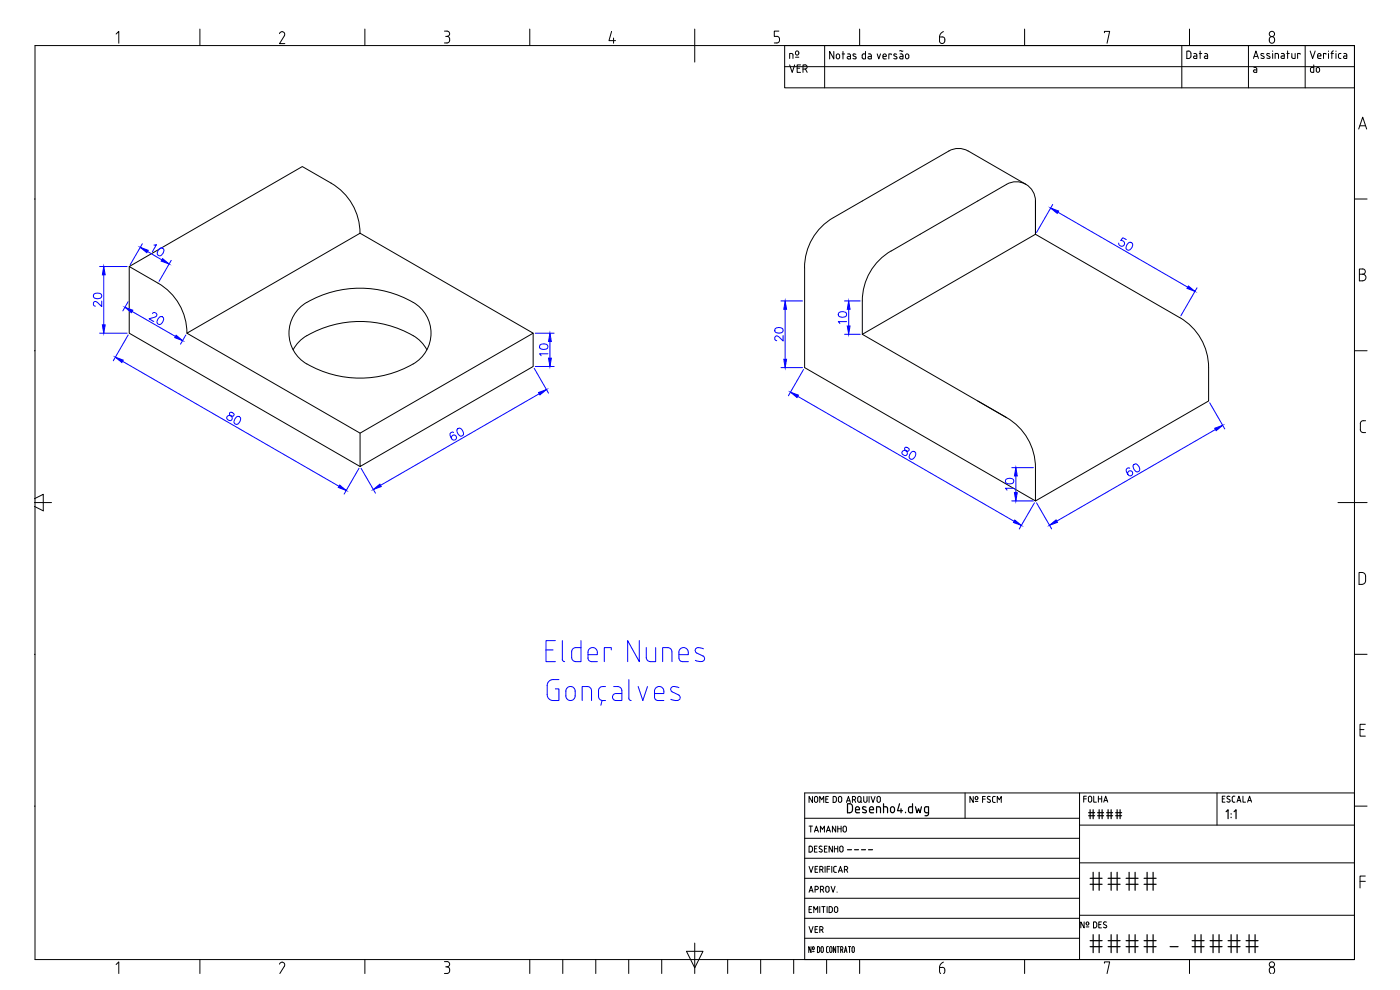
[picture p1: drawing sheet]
<svg xmlns="http://www.w3.org/2000/svg" width="420mm" height="297mm" viewBox="0 0 420 297" stroke-linecap="round" stroke-linejoin="round" font-family="sans-serif">
<defs><g id="words">
<g font-size="9.7">
<text x="326.3" y="268.5">####</text>
<text x="326.3" y="287.2">#### - ####</text>
</g>
<g font-size="7.5" fill="#00f">
<text x="43.7" y="98.8">20</text>
<text x="67" y="128.8">80</text>
</g>
<g font-size="7.1" fill="#00f">
<text x="334.8" y="76.2">50</text>
<text x="134.1" y="133.3">60</text>
<text x="269.9" y="139">80</text>
<text x="337.3" y="143.9">60</text>
</g>
<text font-size="6.6" fill="#00f" x="44.8" y="78">10</text>
<text font-size="6.2" x="326" y="246.9">####</text>
<g font-size="5.7" fill="#00f">
<text x="31.8" y="93.1" transform="rotate(-90 31.8 93.1)">20</text>
<text x="255.4" y="98.4" transform="rotate(-90 255.4 98.4)">10</text>
<text x="165.8" y="107.9" transform="rotate(-90 165.8 107.9)">10</text>
<text x="236.4" y="103.7" transform="rotate(-90 236.4 103.7)">20</text>
<text x="305.5" y="148.2" transform="rotate(-90 305.5 148.2)">10</text>
</g>
<text font-size="5.3" x="355.2" y="18.7">Data</text>
<g font-size="4.9">
<text x="324.2" y="242">FOLHA</text>
<text x="242" y="250.8">TAMANHO</text>
<text x="242" y="268.8">APROV.</text>
<text x="242" y="281.2">VER</text>
</g>
<text font-size="2.6" x="253.3" y="256.1">----</text>
</g></defs>
<!-- layer: Bloco da legenda -->
<g fill="none" stroke="#000" stroke-width=".3">
<path d="M10.5 13.7h396v274.2h-396zM34.8 10.2l.9-.8v3.6M60 8.7v5M84.7 9.5l.7 .4-.1 .8M84.7 9.5l-.5 .2-.3 .4M85.4 10.7l-1.5 2.4h1.6M109.5 8.7v5M133.4 9.3h.8a.83 .83 0 0 1 .7 1.1 .83 .83 0 0 1-1.1 .5M134.2 10.9a1.01 1.01 0 0 1 .8 1 1.01 1.01 0 0 1-.8 1h-.8M159 8.7v5M183.5 9.4l-.7 2.8h1.9M184.1 11.4v1.6"/>
<path d="M208.5 8.7v9.9M232.4 12.9h.8M233.1 10.9a1.02 1.02 0 0 1 .9 1 1.02 1.02 0 0 1-.9 1M233.8 9.3h-1.4v1.6h.8M235.5 13.7v12.7h171M237 17.5v-1.5l.9 .3 .1 1.2M237 19.5l.8 2.2 .7-2.2M238.7 17.2h1M238.8 15.5a.55 .55 0 0 1 .8 0 .55 .55 0 0 1 0 .8 .55 .55 0 0 1-.8 0zM240.2 19.5h-1v2.2h1M241.6 19.5a.62 .62 0 0 1 .6 .6 .62 .62 0 0 1-.6 .6h-.6M241.6 19.5h-.6v2.2"/>
<path d="M247.5 13.7v12.7M250.2 15.4v2.3l-1.2-2.3v2.3M252 16.7a.5 .5 0 0 0-.5-.5 .5 .5 0 0 0-.5 .5v.5a.5 .5 0 0 0 .5 .5 .5 .5 0 0 0 .5-.5M252 16.7v.5M252.7 16.2h.8M253 15.4v2.3M254.4 16.2h.6l.2 .4v1.1l-.8-.1-.2-.3 .2-.3 .8-.1M256.8 16.3l-.5-.1-.3 .2 .1 .3 .8 .5v.4l-.9-.1M258 8.7v5M259.2 16.2l-.4 .2-.1 .8 .5 .5M259.2 16.2h.5M259.7 15.4v2.3h-.5"/>
<path d="M260.6 16.2h.7l.2 .4v1.1l-.8-.1-.2-.3 .2-.3 .8-.1M263.3 16.2l.4 1.5 .6-1.5M265 16.9h1a.52 .52 0 0 0-.4-.7 .52 .52 0 0 0-.6 .5l.2 .9 .8 .1M267.5 16.4v-.2h-.8v1.5M269.1 16.3l-.6-.1-.3 .2 .2 .3 .8 .5-.1 .4-.9-.1M270.1 16.2h.7l.2 .4v1.1h-.6M270.4 16.9l-.4 .4 .4 .4M270.4 16.9h.6M271 15.3h-1M272 16.2a.5 .5 0 0 1 .7 .5v.5a.5 .5 0 0 1-.5 .5 .5 .5 0 0 1-.5-.5zM281.9 12.3a.79 .79 0 0 0 .8 .8 .79 .79 0 0 0 .8-.8M282 11.1l1.3 .2 .3 1"/>
<path d="M282 11.1v1.2M283.1 9.5l-.9 .8-.2 .8M307.5 8.7v5M331.5 9.8v-.4h1.5l-.8 3.6M354.7 13.7v12.7M357 8.7v5M374.7 13.7v12.7M376.2 17.5l.7-2.2 .8 2.2M376.4 16.9h1.1M379.3 16.2l-.6-.2-.3 .3 .2 .3 .8 .5-.1 .4-.9-.1M381 16.2l-.5-.2-.3 .2 .1 .4 .8 .5v.4l-.9-.1M381.2 11.2a.9 .9 0 0 1 1.3 .8 .9 .9 0 0 1-1.3 .7l-.3-.9z"/>
<path d="M381.9 15.3v.1M381.9 16v1.5M382.7 17.5v-1.5l.9 .2 .1 1.3M384.6 16l.6 .1 .2 .4v1h-.8l-.2-.3 .2-.4h.8M386.2 16h.7M386.4 15.3v2.2M387.7 16v1.3l1 .2v-1.5M390.2 16.3v-.3h-.8v1.5M391.7 13.7v12.7M393.2 15.3l.7 2.2 .8-2.2M394.3 19.5v2.2l-.8-.1-.2-.3M395.4 16.6l.2 .9h.8"/>
<path d="M395.4 16.5a.5 .5 0 0 1 .5-.5 .5 .5 0 0 1 .5 .5M396.4 16.6v.2h-1M397.9 16.3v-.3h-.7v1.5M398.7 15.3v.1M398.7 16v1.5M399.4 16h.8M400.2 15.3l-.5 .5v1.7M400.9 15.3v.1M400.9 16v1.5M402.4 16l-.5 .1-.2 .4v.8l.7 .2M403.3 16l.7 .1 .2 .4v1h-.8l-.2-.3 .2-.4h.8M235.5 20h171"/>
<path d="M239.2 20.5h.8M241.7 20.7l.5 1M376.3 20.2l.8 .2 .1 1.3-1-.2v-.4l.3-.1M376.5 21h.7M394.3 20.2l-1 .2v.9M395.1 20.5a.5 .5 0 0 1 .5-.3 .5 .5 0 0 1 .4 .5v.5a.49 .49 0 0 1-.5 .5 .49 .49 0 0 1-.5-.5zM407.8 38.7l1.2-3.5 1.2 3.5M408.1 37.7h1.7M10.3 59.7h.2M284.8 45.3a5.8 5.8 0 0 1 5.7 0M284.8 45.3l-34.7 20a17.2 17.2 0 0 0-8.6 15v30l69.3 40 51.9-30v-10a17.3 17.3 0 0 0-8.6-15l-43.3-25v-10M290.6 45.3l17.3 10"/>
<path d="M302.1 55.3l-34.6 20M302.1 55.3a5.8 5.8 0 0 1 8.7 5M406.5 59.7h3.8M267.5 75.3a17.3 17.3 0 0 0-8.7 15M310.8 60.3v10l-52 30M258.8 90.3v10M408 82.3h1M409 80.7a.79 .79 0 0 1 .8 .8 .79 .79 0 0 1-.8 .8M409 80.7h-1v3.6l1-.1a.98 .98 0 0 0 .9-.9 .98 .98 0 0 0-.9-1M10.3 105.2h.2M258.8 100.3l43.3 25M406.5 105.2h3.8"/>
<path d="M293.4 120.3l8.7 5M302.1 125.3a17.3 17.3 0 0 1 8.7 15v10M408.2 128.9a.9 .9 0 0 0 .9 .9h.7M408.3 127.1v1.8M409.1 126.2a.9 .9 0 0 0-.9 .9M409.2 126.2h.6M10.3 149.6l2.7-1.3v5l-2.7-1.4M10.3 150.8h5.2M401.5 150.8h8.8M407.9 171.8a1.52 1.52 0 0 1 1.9 .7v1.7l-.2 .7a1.69 1.69 0 0 1-1.7 .4zM10.3 196.3h.2M406.5 196.3h3.8"/>
<path d="M408.2 218.9h1.1M409.8 217.3h-1.6v3.6h1.6M243.8 239v1.8l-1-1.8v1.8M244.4 239.4a.5 .5 0 0 1 .5-.4 .5 .5 0 0 1 .5 .4M244.4 239.5v.8a.5 .5 0 0 0 .5 .4 .5 .5 0 0 0 .5-.4v-.8M247.8 239.8h.6M248.6 239h-.8v1.8h.8M251 239.5l-.3-.5h-.7v1.8l.7-.1 .3-.5M251 239.5v.7M251.6 239.5v.8a.5 .5 0 0 0 .5 .4 .5 .5 0 0 0 .5-.4v-.8M251.6 239.4a.5 .5 0 0 1 .5-.4 .5 .5 0 0 1 .5 .4M255.8 240l.5-.1a.49 .49 0 0 0 .5-.4 .49 .49 0 0 0-.5-.5h-.5v1.8"/>
<path d="M256.4 240l.4 .8M257.4 239.4a.5 .5 0 0 1 .5-.4 .5 .5 0 0 1 .5 .4M257.4 239.5v.8a.5 .5 0 0 0 .5 .4 .5 .5 0 0 0 .5-.4v-.8M259.2 239v1.3a.5 .5 0 0 0 .5 .4 .5 .5 0 0 0 .5-.4v-1.3M260.8 239v1.8M261.4 239l.6 1.8 .6-1.8M263.2 239.4a.5 .5 0 0 1 .5-.4 .5 .5 0 0 1 .5 .4M263.2 239.5v.8a.5 .5 0 0 0 .5 .4 .5 .5 0 0 0 .5-.4v-.8M289.6 237.9v7.6M292.1 239v1.8l-1-1.8v1.8M293.5 239.3l-.1-.2a.42 .42 0 0 0-.6 0 .42 .42 0 0 0 0 .7 .42 .42 0 0 0 .7-.2M293.5 239.4v.2"/>
<path d="M294.9 239.8h.8M295.7 239h-.8v1.8M297.2 239.1a.46 .46 0 0 0-.7-.1 .46 .46 0 0 0 0 .7l.6 .3a.49 .49 0 0 1-.1 .8 .49 .49 0 0 1-.7-.3M298.7 239l-.8 .2v1.1l.2 .4 .6 .1M324 237.9v50M365.2 237.9v9.7M366.8 239.7h.6M367.6 238.9h-.8v1.8h.8M369.1 239a.46 .46 0 0 0-.7-.1 .46 .46 0 0 0 0 .7l.8 .6-.4 .5M370.6 238.9h-.6l-.2 .5 .1 1.1 .7 .2M373 238.9v1.8h.8M406.5 237.9h-165v50"/>
<path d="M10.3 241.9h.2M241.5 257.5h82.5M241.5 251.5h82.5M241.5 245.5h82.5M242.8 259.9l.6 1.8 .6-1.8M243.3 255.7l.4-.3a1.21 1.21 0 0 0-.2-1.5h-.7v1.8h.5M244.4 254.7h.6M245.2 253.9h-.8v1.8h.8M245.4 259.9h-.8v1.8h.8M246 240.8v-1.8l.6 1 .6-1v1.8M246.2 253.9l.5 .1M246.2 253.9l-.4 .4 .8 .6"/>
<path d="M246.5 259.9a.5 .5 0 0 1 .5 .5 .5 .5 0 0 1-.5 .5M246.5 259.9h-.5v1.8M246.6 254.9a.48 .48 0 0 1 0 .8 .48 .48 0 0 1-.8-.2M247.4 254.7h.6M247.6 259.9v1.8M248.2 253.9h-.8v1.8h.8M249 259.9h-.8v1.8M249.6 259.9v1.8M249.8 253.9v1.8l-1-1.8v1.8M250.4 253.9v1.8M250.4 254.7h1M250.7 259.9l-.5 .5"/>
<path d="M250.7 259.9h.3M251.4 253.9v1.8M253 254.3a.5 .5 0 0 0-.5-.4 .5 .5 0 0 0-.5 .4v.9a.5 .5 0 0 0 .5 .5 .5 .5 0 0 0 .5-.5M254 240.8l.6-1.8 .6 1.8M254.2 240.3h.8M258.1 240.4l.5 .4M292.7 240.5h.8M299.3 240.8v-1.8l.6 1 .6-1v1.8M324 258.9h82.5M324 247.6h82.5M368.2 240.5l.6 .2M371.2 240.7l.6-1.8 .6 1.8"/>
<path d="M371.4 240.2h.8M374.4 240.7l.6-1.8 .6 1.8M374.6 240.2h.8M406.5 241.9h3.8M241.5 275.5h82.5M241.5 269.5h82.5M241.5 263.5h82.5M242.8 272.8h.6M243.6 272h-.8v1.8h.8M244.2 273.8v-1.8l.6 1 .6-1v1.8M244.6 260.8h.6M246 272v1.8"/>
<path d="M246 260.9h.5M246.6 272h1M246.6 260.9l.4 .8M247.1 272v1.8M248.2 272v1.8M248.2 260.8h.8M249.8 272.6l-.3-.5-.7-.1v1.8l.7-.1 .3-.4M249.8 272.6v.7M250.2 260.4l.1 1.1 .7 .2M250.5 272.3a.5 .5 0 0 1 .5-.3 .5 .5 0 0 1 .4 .5v.8a.5 .5 0 0 1-.5 .5 .5 .5 0 0 1-.5-.5zM251.6 261.7l.6-1.8 .6 1.8M251.8 261.3h.9"/>
<path d="M253.4 260.9h.5a.5 .5 0 0 0 .5-.4 .5 .5 0 0 0-.5-.6h-.5v1.8M254 260.9l.4 .8M324 274.6h82.5M408.2 264.4h1.6M409.8 262.8h-1.6v3.6M34.8 289.4l.9-.8v3.5M60 287.9v4.2M84.7 288.7l.7 .4-.1 .8M84.7 288.7l-.5 .2-.3 .4M85.4 289.9l-1.4 2.2M109.5 287.9v4.2M133.4 288.5h.8"/>
<path d="M133.8 290.1h.4M134.2 288.5a.79 .79 0 0 1 .7 .8 .79 .79 0 0 1-.7 .8M134.2 290.1a1.01 1.01 0 0 1 .8 1 1.01 1.01 0 0 1-.8 1h-.8M159 287.9v4.2M168.9 287.9v4.2M178.8 287.9v4.2M188.7 287.9v4.2M198.6 287.9v4.2M206 285.4h5l-2.5 5zM208.5 283v9.1M218.4 287.9v4.2M228.3 287.9v4.2"/>
<path d="M238.2 287.9v4.2M241.5 281.5h82.5M243.4 284v1.8l-.7-1.8v1.8M243.8 285.5h.6M244 284.1a.43 .43 0 0 1 .4 .4 .43 .43 0 0 1-.4 .4zM245.3 284a.52 .52 0 0 1 .7 .6v.7a.51 .51 0 0 1-.7 .5zM246.4 285.3l.3 .5 .4-.5M247.1 284.5l-.2-.4h-.3l-.2 1.2M247.1 284.5v.8M248.1 287.9v4.2M248.6 284l-.5 .2-.1 1.2 .2 .4h.4M249 285.3l.3 .5 .4-.5"/>
<path d="M249 285.3v-1.1l.3-.2 .3 .2 .1 1.1M250.8 284v1.8l-.7-1.8v1.8M251.2 284h.7M251.5 284v1.8M252.3 285h.3M252.6 285l.3-.3v-.5l-.6-.2v1.8M252.7 285l.3 .8M253.4 285.8l.4-1.8 .4 1.8M253.5 285.3h.6M254.6 284h.7M255 284v1.8M255.7 285.3v-1.1l.3-.2 .4 .2v1.1"/>
<path d="M255.7 285.3l.3 .5 .4-.5M258 287.9v4.2M282 290.3v1.4l.3 .4M282 290.3h.8M282.8 290.2a1.02 1.02 0 0 1 .8 .8 1.02 1.02 0 0 1-.4 1.1M283.1 288.7l-.9 .8-.2 .8M307.5 287.9v4.2M331.5 289v-.4h1.5l-.8 3.5M357 287.9v4.2M381.5 292.1a.92 .92 0 0 1-.5-1.4 .92 .92 0 0 1 1.4 0l.1 .9-.5 .5"/>
<circle cx="381.7" cy="10.2" r=".79"/>
<circle cx="381.7" cy="289.4" r=".79"/>
</g>
<g fill="none" stroke="#000" stroke-width=".36">
<path d="M254.3 241.2h.7a.85 .85 0 0 1 .8 .8v1a.81 .81 0 0 1-.8 .8l-.7 .1zM256.8 243h1.1a.62 .62 0 0 0-.4-.9 .62 .62 0 0 0-.7 .6v.9l1.1 .3M259.9 242.2a.55 .55 0 0 0-.7-.2 .55 .55 0 0 0-.3 .6l.9 .5 .2 .5-.3 .2-.9-.1M260.9 243h1.3a.63 .63 0 0 0-.5-.9 .63 .63 0 0 0-.8 .6l.3 1.1 1 .1M263.1 243.9v-1.8l1.1 .2 .1 1.6M265.2 242.1l.6-.1 .5 .3 .1 1.6M265.2 241.2v2.7M267.4 242.2l.4-.2 .5 .2 .1 1a.59 .59 0 0 1-.5 .6 .59 .59 0 0 1-.6-.6zM270 241.2l-.6 2h1.5M270.4 242.7v1.2M271.8 243.7v.2M273.9 241.2v2.7l-1-.1a1.33 1.33 0 0 1-.2-1.5l.5-.3 .7 .1"/>
<path d="M274.8 242.1l.4 1.8 .5-1.2 .4 1.2 .4-1.8M278.7 243.9l-1.2-.3a1.33 1.33 0 0 1 .2-1.5h1l-.1 2.1-.2 .5-.8 .1M368 243.5l.6-.5v2.6M369.5 244.1v.2M369.5 245.2v.1M370.4 243.5l.6-.5v2.6"/>
</g>
<!-- layer: 0 -->
<path d="M38.8 80l8.6 5a17.3 17.3 0 0 1 8.7 15M108 70a17.4 17.4 0 0 0-8.6-15l-8.7-5-51.9 30v20l69.3 40M56.1 100l52-30 51.9 30-51.9 30zM89.7 92.6a25.7 25.7 0 0 1 12.9-5.7 31.1 31.1 0 0 1 23.1 5 10.8 10.8 0 0 1-3.3 18.2 31.6 31.6 0 0 1-32-2.1 10.7 10.7 0 0 1-.7-15.4zM160 100v10l-51.9 30v-10M92.1 100.7a10.7 10.7 0 0 0-4.1 4.2M92.1 100.7a32 32 0 0 1 31.9 0M124 100.7a10.7 10.7 0 0 1 4.1 4.2" fill="none" stroke="#000" stroke-width=".3"/>
<!-- layer: cor -->
<g fill="none" stroke="#00f" stroke-width=".3">
<path d="M29.9 80h8.2M42.7 73.1l-3.6 6.3M51.4 78.1l-3.7 6.3M315.9 61.3l-4.8 8.5M317.5 63.7l39 22.5M29.9 100h8.2M31.1 82.5v15M38.5 90.5l-1.6 2.8M39.7 93.5l12.9 7.4M160.6 100h5.7M234.4 90.3h6.5M235.6 92.8v15"/>
<path d="M253.5 90.3h4.7M359.2 86.3l-4.8 8.5M36.8 108.4l64.9 37.5M38.5 100.5l-4.5 7.7M55.8 100.5l-1.6 2.8M160.3 110.5l4.3 7.5M160.6 110h5.7M161.8 118.1l-47.6 27.5M234.4 110.3h6.5M239.4 118.9l64.9 37.5M241.2 110.8l-4.6 7.9M253.5 100.3h4.7"/>
<path d="M363 120.8l4.6 7.9M364.8 128.9l-47.7 27.5M107.7 140.5l-4.4 7.8M108.4 140.5l4.3 7.5M303.6 150.3h6.5M303.6 140.3h6.5M310.5 150.9l-4.6 7.8M311.1 150.9l4.5 7.8M163.9 195h2.1M166.7 192.2h-2.8v6.3h2.8M168.8 192.2l-.1 5.6 .3 .5 .5 .2M174.4 192.2v6.3l-2-.1a1.22 1.22 0 0 1-.8-1.1"/>
<path d="M174.4 194.3h-1.6a1.22 1.22 0 0 0-1.2 1.2v1.8M176.5 196.4h2.8a1.47 1.47 0 0 0-1-2 1.47 1.47 0 0 0-1.8 1.3v1.8l.2 .6 .5 .3 2.1 .1M183.5 195v-.7h-2.1v4.2M191.9 192.2v6.3l-3.5-6.3v6.3M194 194.3v3M196.8 194.3v4.2h-1.6a1.22 1.22 0 0 1-1.2-1.2M198.9 198.5v-4.2h1.5a1.22 1.22 0 0 1 1.2 1.2l.1 3M203.7 195.7a1.41 1.41 0 0 1 1.4-1.4 1.41 1.41 0 0 1 1.5 1.4v.7h-2.8M203.8 195.7v2.1l.4 .5 2.4 .2M209.1 195.9l1.9 .9a.93 .93 0 0 1 .4 1.2 .93 .93 0 0 1-1.2 .5l-1.5-.4M211.1 194.7a1.66 1.66 0 0 0-2.4 .2v.6l.4 .4M167.7 203.9a3.2 3.2 0 0 0-3 .5l-.5 1.3v2.7a1.75 1.75 0 0 0 1.8 1.8h1.7v-3.5h-1"/>
<path d="M169.8 207.4a1.41 1.41 0 0 1 1.4-1.4 1.41 1.41 0 0 1 1.4 1.4v1.4a1.41 1.41 0 0 1-1.4 1.4 1.41 1.41 0 0 1-1.4-1.4M169.8 207.4v1.4M174.7 210.2v-4.2h1.6a1.22 1.22 0 0 1 1.2 1.2v3M180.7 210.2l-.4 1.4M181.7 206a1.64 1.64 0 0 0-2 .8 4.2 4.2 0 0 0 .2 2.9 1.75 1.75 0 0 0 1.8 .5M184.2 206h1.2a1.22 1.22 0 0 1 1.2 1.2M186.6 207.2v3h-1.7a1.05 1.05 0 0 1-1.1-1.1 1.05 1.05 0 0 1 1.1-1h1.7M188.7 203.9v5.6l.2 .5 .5 .2M191.5 206l1.4 4.2 1.4-4.2M196.4 209.1l.2 .7 .5 .3 2.1 .1M196.4 208.1h2.8a1.48 1.48 0 0 0-1-2.1 1.48 1.48 0 0 0-1.8 1.4v1.7M201.7 207.6l2 .9a.93 .93 0 0 1 .3 1.2 .93 .93 0 0 1-1.1 .5l-1.6-.4"/>
<path d="M203.8 206.3a1.66 1.66 0 0 0-2.5 .3v.5l.4 .5"/>
</g>
<g fill="#00f" stroke="#00f" stroke-width=".3">
<path d="M112 146.9l2-1.6 .4 .7z"/>
<path d="M161.6 117.8l2.4-.9-2 1.6z"/>
<path d="M101.9 145.5l2 1.7-2.4-.9z"/>
<path d="M34.6 107.2l2.4 .9-.4 .7z"/>
<path d="M164.6 107.5h.9l-.5 2.5z"/>
<path d="M165 100l.5 2.5h-.9z"/>
<path d="M30.7 97.5h.9l-.5 2.5z"/>
<path d="M31.1 80l.5 2.5h-.9z"/>
<path d="M42.1 74.2l2.4 .9-.4 .7z"/>
<path d="M52.9 100.6l1.9 1.6-2.4-.9z"/>
<path d="M37.5 92.2l2.4 .9-.5 .7z"/>
<path d="M315 157.6l1.9-1.6 .5 .7z"/>
<path d="M364.6 128.5l2.3-.9-1.9 1.6z"/>
<path d="M356.7 85.8l1.9 1.6-2.4-.9z"/>
<path d="M315.3 62.4l2.4 .9-.4 .7z"/>
<path d="M304.6 156l1.9 1.6-2.3-.8z"/>
<path d="M237.2 117.7l2.4 .9-.4 .7z"/>
<path d="M235.2 107.8h.9l-.5 2.5z"/>
<path d="M235.6 90.3l.5 2.5h-.9z"/>
<path d="M254.7 90.3l.4 2.5h-.8z"/>
<path d="M304.4 147.8h.9l-.4 2.5z"/>
<path d="M304.9 140.3l.4 2.5h-.9z"/>
</g>
<use href="#words"/>
</svg>
